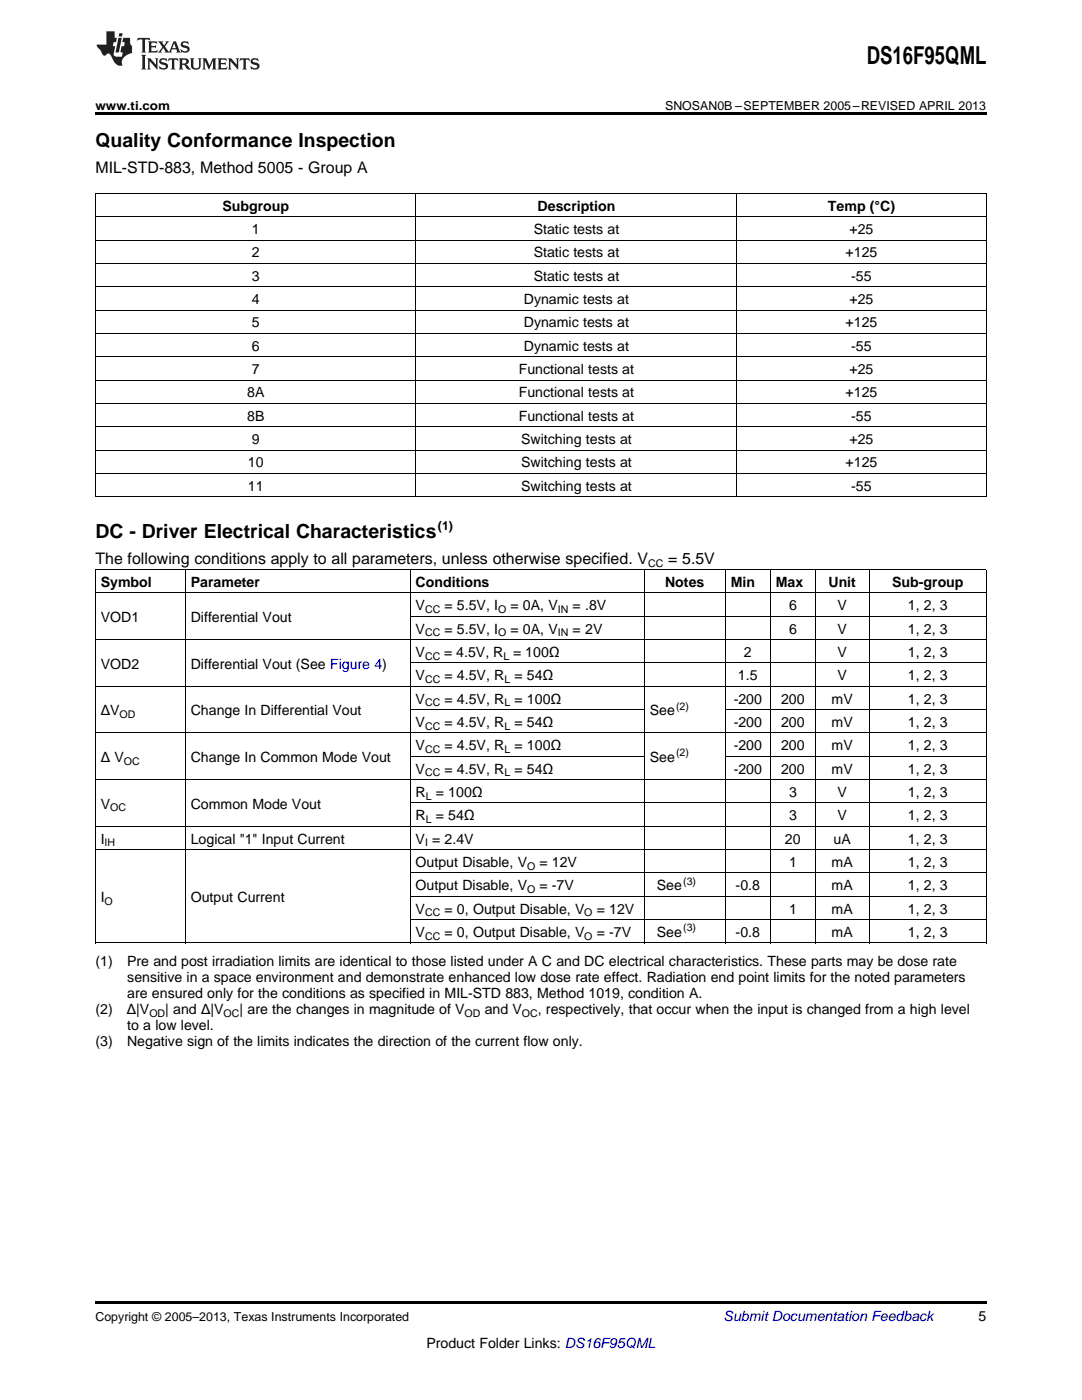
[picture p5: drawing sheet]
<svg xmlns="http://www.w3.org/2000/svg" width="216mm" height="279mm" viewBox="0 0 216 279" stroke-linecap="round" stroke-linejoin="round" font-family="sans-serif">
<defs><g id="words">
<text font-size="4.9" x="173" y="12.8">DS16F95QML</text>
<g font-size="3.9">
<text x="19" y="29.3">Quality Conformance Inspection</text>
<text x="19" y="107.3">DC - Driver Electrical Characteristics</text>
</g>
<g font-size="3.2">
<text x="19" y="34.4">MIL-STD-883, Method 5005 - Group A</text>
<text x="19" y="112.5">The following conditions apply to all parameters, unless otherwise specified. V</text>
<text x="133.3" y="112.5">= 5.5V</text>
</g>
<g font-size="2.8">
<text x="44.4" y="42.1">Subgroup</text>
<text x="50.2" y="46.7">1</text>
<text x="106.5" y="46.7">Static tests at</text>
<text x="107.3" y="42.1">Description</text>
<text x="165.2" y="42.1">Temp (°C)</text>
<text x="169.5" y="46.7">+25</text>
<text x="50.2" y="51.4">2</text>
<text x="106.5" y="51.4">Static tests at</text>
<text x="168.7" y="51.4">+125</text>
<text x="50.2" y="56">3</text>
<text x="106.5" y="56">Static tests at</text>
<text x="169.9" y="56">-55</text>
<text x="50.2" y="60.7">4</text>
<text x="50.2" y="65.3">5</text>
<text x="104.5" y="60.7">Dynamic tests at</text>
<text x="104.5" y="65.3">Dynamic tests at</text>
<text x="168.7" y="65.3">+125</text>
<text x="169.5" y="60.7">+25</text>
<text x="50.2" y="70">6</text>
<text x="104.5" y="70">Dynamic tests at</text>
<text x="169.9" y="70">-55</text>
<text x="50.2" y="74.6">7</text>
<text x="103.5" y="74.6">Functional tests at</text>
<text x="169.5" y="74.6">+25</text>
<text x="49.3" y="79.3">8A</text>
<text x="49.3" y="84">8B</text>
<text x="103.5" y="79.3">Functional tests at</text>
<text x="103.5" y="84">Functional tests at</text>
<text x="168.7" y="79.3">+125</text>
<text x="169.9" y="84">-55</text>
<text x="50.2" y="88.6">9</text>
<text x="104" y="88.6">Switching tests at</text>
<text x="169.5" y="88.6">+25</text>
<text x="49.5" y="93.3">10</text>
<text x="104" y="93.3">Switching tests at</text>
<text x="168.7" y="93.3">+125</text>
<text x="49.5" y="97.9">11</text>
<text x="104" y="97.9">Switching tests at</text>
<text x="169.9" y="97.9">-55</text>
<text x="20.1" y="117.1">Symbol</text>
<text x="38.1" y="117.1">Parameter</text>
<text x="82.9" y="117.1">Conditions</text>
<text x="132.7" y="117.1">Notes</text>
<text x="145.8" y="117.1">Min</text>
<text x="154.8" y="117.1">Max</text>
<text x="165.3" y="117.1">Unit</text>
<text x="178" y="117.1">Sub-group</text>
<text x="20.1" y="124.1">VOD1</text>
<text x="38.1" y="124.1">Differential Vout</text>
<text x="82.9" y="121.8">V</text>
<text x="88.7" y="121.8">= 5.5V, I</text>
<text x="101.8" y="121.8">= 0A, V</text>
<text x="114.3" y="121.8">= .8V</text>
<text x="157.4" y="121.8">6</text>
<text x="167.1" y="121.8">V</text>
<text x="181.2" y="121.8">1, 2, 3</text>
<text x="82.9" y="126.4">V</text>
<text x="82.9" y="131.1">V</text>
<text x="88.6" y="131.1">= 4.5V, R = 100Ω</text>
<text x="88.7" y="126.4">= 5.5V, I</text>
<text x="101.8" y="126.4">= 0A, V</text>
<text x="114.3" y="126.4">= 2V</text>
<text x="148.4" y="131.1">2</text>
<text x="157.4" y="126.4">6</text>
<text x="167.1" y="126.4">V</text>
<text x="167.1" y="131.1">V</text>
<text x="181.2" y="126.4">1, 2, 3</text>
<text x="181.2" y="131.1">1, 2, 3</text>
<text x="20.1" y="133.4">VOD2</text>
<text x="38.1" y="133.4">Differential Vout (See Figure 4)</text>
<text x="82.9" y="135.7">V</text>
<text x="88.7" y="135.7">= 4.5V, R</text>
<text x="102.7" y="135.7">= 54Ω</text>
<text x="147.2" y="135.7">1.5</text>
<text x="167.1" y="135.7">V</text>
<text x="181.2" y="135.7">1, 2, 3</text>
<text x="20.1" y="142.7">ΔV</text>
<text x="38.1" y="142.7">Change In Differential Vout</text>
<text x="82.9" y="140.4">V</text>
<text x="88.7" y="140.4">= 4.5V, R</text>
<text x="102.7" y="140.4">= 100Ω</text>
<text x="129.6" y="142.7">See</text>
<text x="146.4" y="140.4">-200</text>
<text x="155.9" y="140.4">200</text>
<text x="165.9" y="140.4">mV</text>
<text x="181.2" y="140.4">1, 2, 3</text>
<text x="82.9" y="145.1">V</text>
<text x="82.9" y="149.7">V</text>
<text x="88.7" y="145.1">= 4.5V, R</text>
<text x="88.7" y="149.7">= 4.5V, R</text>
<text x="102.7" y="145.1">= 54Ω</text>
<text x="102.7" y="149.7">= 100Ω</text>
<text x="146.4" y="145.1">-200</text>
<text x="146.4" y="149.7">-200</text>
<text x="155.9" y="145.1">200</text>
<text x="155.9" y="149.7">200</text>
<text x="165.9" y="145.1">mV</text>
<text x="165.9" y="149.7">mV</text>
<text x="181.2" y="145.1">1, 2, 3</text>
<text x="181.2" y="149.7">1, 2, 3</text>
<text x="20.1" y="152">Δ V</text>
<text x="38.1" y="152">Change In Common Mode Vout</text>
<text x="82.9" y="154.4">V</text>
<text x="88.7" y="154.4">= 4.5V, R</text>
<text x="102.7" y="154.4">= 54Ω</text>
<text x="129.6" y="152">See</text>
<text x="146.4" y="154.4">-200</text>
<text x="155.9" y="154.4">200</text>
<text x="165.9" y="154.4">mV</text>
<text x="181.2" y="154.4">1, 2, 3</text>
<text x="20.1" y="161.4">V</text>
<text x="38.1" y="161.4">Common Mode Vout</text>
<text x="82.9" y="159">R</text>
<text x="87" y="159">= 100Ω</text>
<text x="157.4" y="159">3</text>
<text x="167.1" y="159">V</text>
<text x="181.2" y="159">1, 2, 3</text>
<text x="82.9" y="163.7">R</text>
<text x="87" y="163.7">= 54Ω</text>
<text x="157.4" y="163.7">3</text>
<text x="167.1" y="163.7">V</text>
<text x="181.2" y="163.7">1, 2, 3</text>
<text x="20.1" y="168.3">I</text>
<text x="38.1" y="168.3">Logical &quot;1&quot; Input Current</text>
<text x="82.9" y="168.3">V = 2.4V</text>
<text x="82.9" y="173">Output Disable, V</text>
<text x="107.6" y="173">= 12V</text>
<text x="156.6" y="168.3">20</text>
<text x="157.4" y="173">1</text>
<text x="165.9" y="173">mA</text>
<text x="166.3" y="168.3">uA</text>
<text x="181.2" y="168.3">1, 2, 3</text>
<text x="181.2" y="173">1, 2, 3</text>
<text x="20.1" y="180">I</text>
<text x="38.1" y="180">Output Current</text>
<text x="82.9" y="177.7">Output Disable, V</text>
<text x="107.6" y="177.7">= -7V</text>
<text x="131.1" y="177.7">See</text>
<text x="146.8" y="177.7">-0.8</text>
<text x="165.9" y="177.7">mA</text>
<text x="181.2" y="177.7">1, 2, 3</text>
<text x="82.9" y="182.3">V</text>
<text x="88.7" y="182.3">= 0, Output Disable, V</text>
<text x="119.1" y="182.3">= 12V</text>
<text x="157.4" y="182.3">1</text>
<text x="165.9" y="182.3">mA</text>
<text x="181.2" y="182.3">1, 2, 3</text>
<text x="82.9" y="187">V</text>
<text x="88.7" y="187">= 0, Output Disable, V</text>
<text x="119.1" y="187">= -7V</text>
<text x="131.1" y="187">See</text>
<text x="146.8" y="187">-0.8</text>
<text x="165.9" y="187">mA</text>
<text x="181.2" y="187">1, 2, 3</text>
<text x="19" y="192.8">(1)</text>
<text x="25.4" y="192.8">Pre and post irradiation limits are identical to those listed under A C and DC electrical characteristics. These parts may be dose rate</text>
<text x="25.4" y="196">sensitive in a space environment and demonstrate enhanced low dose rate effect. Radiation end point limits for the noted parameters</text>
<text x="19" y="202.4">(2)</text>
<text x="25.3" y="202.4">Δ|V</text>
<text x="25.4" y="199.2">are ensured only for the conditions as specified in MIL-STD 883, Method 1019, condition A.</text>
<text x="33" y="202.4">| and Δ|V</text>
<text x="47.8" y="202.4">| are the changes in magnitude of V</text>
<text x="96.7" y="202.4">and V</text>
<text x="107.3" y="202.4">, respectively, that occur when the input is changed from a high level</text>
<text x="19" y="208.7">(3)</text>
<text x="25.4" y="208.7">Negative sign of the limits indicates the direction of the current flow only.</text>
<text x="25.4" y="205.5">to a low level.</text>
<text x="195.3" y="263.6">5</text>
<text x="85.1" y="269">Product Folder Links: DS16F95QML</text>
</g>
<text font-size="2.8" fill="#0000c8" x="144.4" y="263.6">Submit Documentation Feedback</text>
<g font-size="2.5">
<text x="19" y="21.9">www.ti.com</text>
<text x="132.7" y="21.9">SNOSAN0B –SEPTEMBER 2005–REVISED APRIL 2013</text>
<text x="87.4" y="105.8">(1)</text>
<text x="19" y="263.6">Copyright © 2005–2013, Texas Instruments Incorporated</text>
</g>
<g font-size="2.1">
<text x="129.3" y="113.1">CC</text>
<text x="84.8" y="122.3">CC</text>
<text x="99.4" y="122.3">O</text>
<text x="111.3" y="122.3">IN</text>
<text x="84.8" y="127">CC</text>
<text x="84.8" y="131.7">CC</text>
<text x="99.4" y="127">O</text>
<text x="100.4" y="131.7">L</text>
<text x="111.3" y="127">IN</text>
<text x="84.8" y="136.3">CC</text>
<text x="100.6" y="136.3">L</text>
<text x="23.8" y="143.3">OD</text>
<text x="84.8" y="141">CC</text>
<text x="100.6" y="141">L</text>
<text x="134.9" y="141.6">(2)</text>
<text x="84.8" y="145.6">CC</text>
<text x="100.6" y="145.6">L</text>
<text x="24.7" y="152.6">OC</text>
<text x="84.8" y="150.3">CC</text>
<text x="84.8" y="154.9">CC</text>
<text x="100.6" y="150.3">L</text>
<text x="100.6" y="154.9">L</text>
<text x="134.9" y="150.9">(2)</text>
<text x="22" y="161.9">OC</text>
<text x="84.9" y="159.6">L</text>
<text x="84.9" y="164.3">L</text>
<text x="20.9" y="168.9">IH</text>
<text x="84.8" y="168.9">I</text>
<text x="105.2" y="173.6">O</text>
<text x="105.2" y="178.2">O</text>
<text x="136.3" y="176.5">(3)</text>
<text x="20.9" y="180.6">O</text>
<text x="84.8" y="182.9">CC</text>
<text x="116.6" y="182.9">O</text>
<text x="136.3" y="185.8">(3)</text>
<text x="84.8" y="187.5">CC</text>
<text x="116.6" y="187.5">O</text>
<text x="29.8" y="202.9">OD</text>
<text x="44.6" y="202.9">OC</text>
<text x="92.7" y="202.9">OD</text>
<text x="104.1" y="202.9">OC</text>
</g>
</g></defs>
<path d="M19 22.5h177.8v.5h-177.8zM19 259.7h177.8v.5h-177.8z" fill="#000"/>
<g fill="none" stroke="#000" stroke-width=".2">
<path d="M19 38.6h177.8M19.1 38.7v60.5M83 38.7v60.5M147 38.7v60.5M196.8 38.7v60.5M19 57.2h177.8M19 52.6h177.8M19 47.9h177.8M19 43.3h177.8M19 75.9h177.8M19 71.2h177.8M19 66.6h177.8"/>
<path d="M19 61.9h177.8M19 99.1h177.8M19 94.5h177.8M19 89.8h177.8M19 85.2h177.8M19 80.5h177.8M19 118.3h177.8M19 113.7h177.8M19.1 113.7v74.5M37 113.7v74.5M81.8 113.7v74.5M128.5 113.7v74.5"/>
<path d="M144.7 113.7v74.5M153.7 113.7v74.5M162.6 113.7v74.5M173.4 113.7v74.5M196.8 113.7v74.5M19 137h177.8M19 127.7h177.8M81.9 132.3h114.9M81.9 123h114.9M19 155.6h177.8M19 146.3h177.8M81.9 150.9h46.7"/>
<path d="M81.9 141.6h46.7M144.7 150.9h52.1M144.7 141.6h52.1M19 169.6h177.8M19 164.9h177.8M81.9 178.9h114.9M81.9 174.2h114.9M81.9 160.2h114.9M19 188.2h177.8M81.9 183.5h114.9"/>
</g>
<g fill="#231f20">
<path d="M27.5 7.6l-.1 .5 .4-.2h.6v.1v2.1l-.2 .4h1l-.3-.4v-2.1l.1-.1h.5l.5 .2-.2-.5zM29.5 8.3l.2 .3v1.5l-.2 .4h1.8l.2-.6a1.04 1.04 0 0 1-1.3 .2v-.7h.6l.3 .2v-.6l-.3 .2h-.6v-.6l.8-.1 .4 .3-.2-.5zM31.5 8.3l.9 1.1-.9 1.1h.8l-.2-.2 .5-.7 .4 .7-.2 .2h1.5l-.1-.2 .1-.4h.9l.1 .4-.2 .2h1l-.3-.3-.7-1.9h-.5l-.9 2-.8-1 .9-1h-.8l.1 .3-.3 .5-.4-.6 .2-.2zM34.7 8.6l.4 1h-.7zM36.3 8.4a.63 .63 0 0 0-.2 .7 .63 .63 0 0 0 .6 .4l.6 .2 .1 .2a.75 .75 0 0 1-.7 .4 .75 .75 0 0 1-.6-.5l.1 .7 .1-.1a1.11 1.11 0 0 0 1.5-.6 1.13 1.13 0 0 0-1.2-.8l-.1-.4a1.04 1.04 0 0 1 1.2 .2l-.2-.5-.1 .1-.5-.2zM28.2 10.9l.2 .4v2.2l-.2 .4h1l-.3-.4v-2.2l.3-.4zM29.3 11.6l.3 .4v1.5l-.3 .4h.8l-.2-.4v-1.3l1.5 1.7v-1.9l.2-.4h-.7l.2 .4v.9l-1.1-1.3zM32 11.8a.62 .62 0 0 0-.2 .7 .62 .62 0 0 0 .6 .4l.6 .1 .1 .3a.76 .76 0 0 1-.7 .3 .76 .76 0 0 1-.6-.4l.1 .7 .1-.1a1.11 1.11 0 0 0 1.5-.6 1.13 1.13 0 0 0-1.2-.8l-.1-.4a1.04 1.04 0 0 1 1.2 .2l-.2-.6-.1 .1-.5-.1zM33.7 11.6l-.2 .6a.61 .61 0 0 1 .8-.3v1.6l-.2 .4h.9l-.2-.4v-1.6a.63 .63 0 0 1 .8 .3l-.2-.6zM35.6 11.6l.3 .4v1.5l-.3 .4h1l-.2-.2v-.8l.5 .2a.76 .76 0 0 0 1.2 .7l-1-1a.58 .58 0 0 0 .6-.5 .58 .58 0 0 0-.5-.6zM36.4 11.9h.1a.45 .45 0 0 1 .5 .1 .45 .45 0 0 1 .1 .5l-.7 .2zM37.9 11.6l.2 .2a2.17 2.17 0 0 0 .3 1.9 .99 .99 0 0 0 1.6-.6v-1.1l.2-.4h-.7l.2 .2a1.92 1.92 0 0 1-.2 1.8 .6 .6 0 0 1-.9-.5v-1.1l.2-.4zM40.4 11.6l.2 .4v1.5l-.2 .4h.7l-.2-.4v-1.4l.8 1.8 .8-1.8v1.4l-.2 .4h.9l-.2-.4v-1.5l.2-.4h-.8l-.6 1.5-.6-1.5zM43.4 11.6l.2 .4v1.5l-.2 .4h1.8l.2-.6a1.04 1.04 0 0 1-1.3 .1v-.6h.5l.4 .2v-.6l-.4 .2h-.5v-.7h.8l.3 .3-.1-.6zM45.5 11.6l.2 .4v1.5l-.2 .4h.7l-.2-.4v-1.3l1.5 1.7v-1.9l.2-.4h-.7l.2 .4v.9l-1.1-1.3zM47.9 11.6l-.1 .6a.61 .61 0 0 1 .8-.3v1.6l-.3 .4h1l-.3-.4 .1-1.6a.63 .63 0 0 1 .7 .3l-.1-.6zM50.2 11.8a.62 .62 0 0 0-.2 .7 .62 .62 0 0 0 .6 .4l.6 .1 .2 .3a.76 .76 0 0 1-.8 .3 .76 .76 0 0 1-.6-.4l.1 .7 .2-.1a1.11 1.11 0 0 0 1.5-.6 1.13 1.13 0 0 0-1.3-.8l-.1-.4a1.04 1.04 0 0 1 1.2 .2l-.1-.6-.2 .1-.5-.1z"/>
<path d="M21.2 6.3v2.6h-1.9l.1 .4 .7 .9a.91 .91 0 0 0 1 .8 .56 .56 0 0 1 .5-.3 .56 .56 0 0 1 .5 .3l.4 .8a1.53 1.53 0 0 0 1.9 1.2 1.54 1.54 0 0 1 1-2.1l.9-.3v-1.4a1.52 1.52 0 0 1-.3-1.6h-1.4l-.2 .8h.5l-.2 .8h-.4l-.2 1v.2l.4 .1-.2 .8a1.93 1.93 0 0 1-1.6-.3l.3-1.8h-.5l.2-.8h.4l.2-.8h-.4v-1.3zM23.6 7.6l-.6 2.9h.7l.6-2.9zM23.8 6.6l-.1 .7h.6l.2-.7z"/>
</g>
<use href="#words"/>
</svg>
